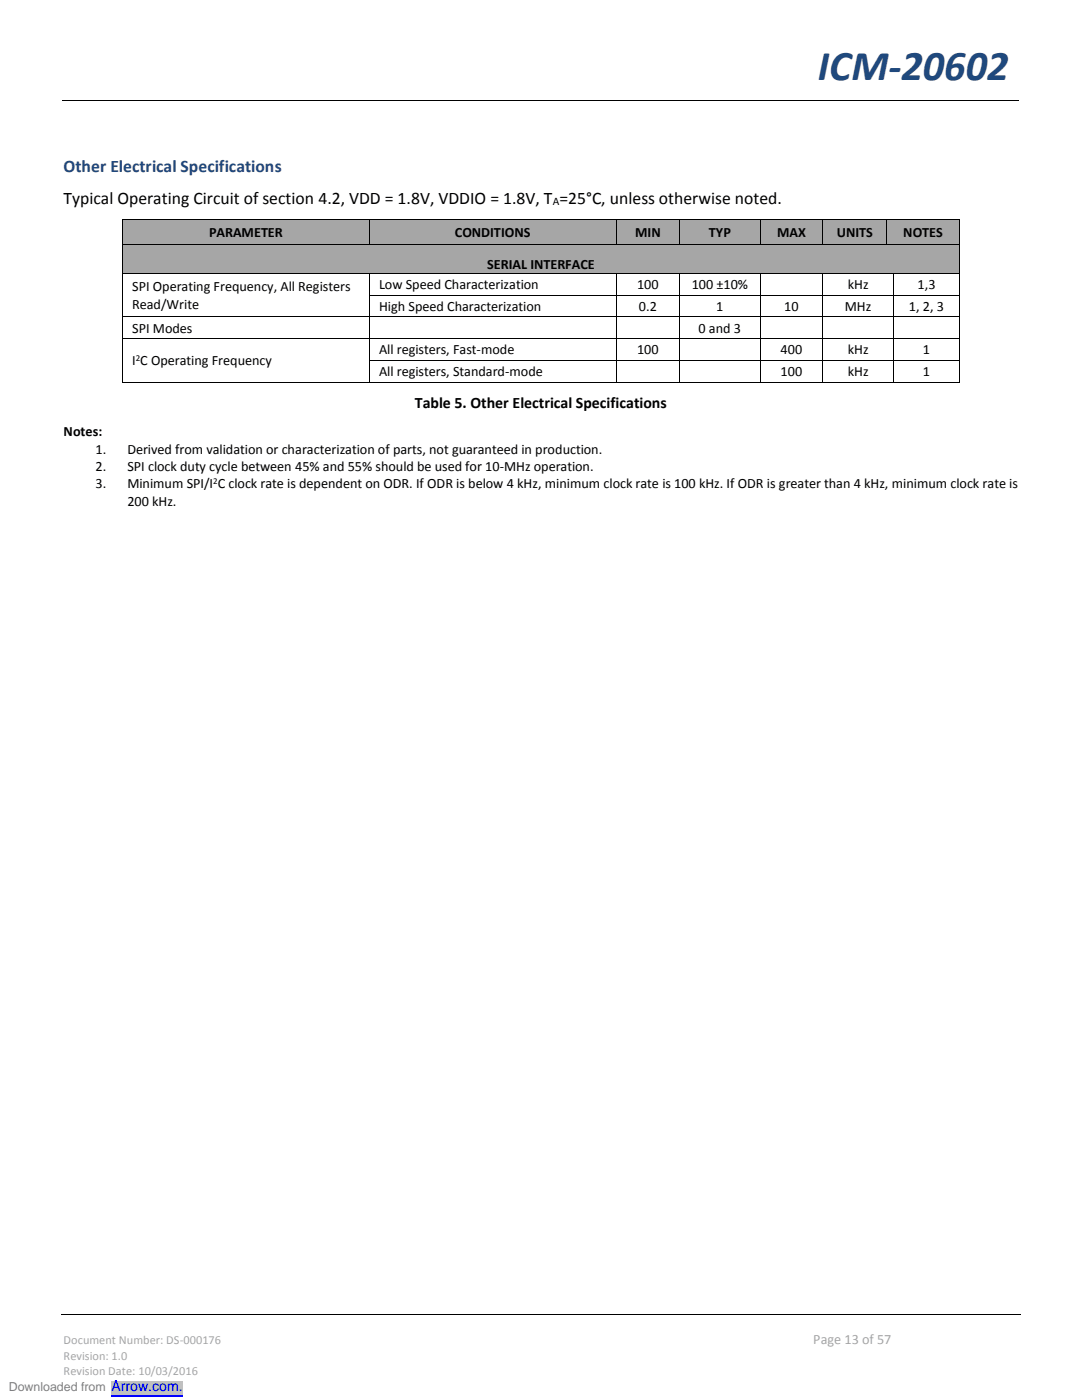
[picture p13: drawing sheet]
<svg xmlns="http://www.w3.org/2000/svg" width="216mm" height="279mm" viewBox="0 0 216 279" stroke-linecap="round" stroke-linejoin="round" font-family="sans-serif">
<defs><g id="words">
<text font-size="8.5" fill="#1f497d" x="163.2" y="16">ICM-20602</text>
<text font-size="3.5" fill="#1f497d" x="12.7" y="34.3">Other Electrical Specifications</text>
<text font-size="3.5" x="12.7" y="40.7">Typical Operating Circuit of section 4.2, VDD = 1.8V, VDDIO = 1.8V, T =25°C, unless otherwise noted.</text>
<text font-size="3.2" x="82.8" y="81.5">Table 5. Other Electrical Specifications</text>
<g font-size="2.8">
<text x="41.7" y="47.3">PARAMETER</text>
<text x="90.8" y="47.3">CONDITIONS</text>
<text x="126.7" y="47.3">MIN</text>
<text x="141.5" y="47.3">TYP</text>
<text x="155" y="47.3">MAX</text>
<text x="167" y="47.3">UNITS</text>
<text x="180.2" y="47.3">NOTES</text>
<text x="97.2" y="53.7">SERIAL INTERFACE</text>
<text x="26.4" y="58.1">SPI Operating Frequency, All Registers</text>
<text x="75.6" y="57.7">Low Speed Characterization</text>
<text x="127.1" y="57.7">100</text>
<text x="138" y="57.7">100 ±10%</text>
<text x="169.2" y="57.7">kHz</text>
<text x="183.1" y="57.7">1,3</text>
<text x="26.4" y="61.6">Read/Write</text>
<text x="75.6" y="62.1">High Speed Characterization</text>
<text x="127.5" y="62.1">0.2</text>
<text x="142.9" y="62.1">1</text>
<text x="156.5" y="62.1">10</text>
<text x="168.6" y="62.1">MHz</text>
<text x="181.3" y="62.1">1, 2, 3</text>
<text x="26.4" y="66.4">SPI Modes</text>
<text x="75.6" y="70.7">All registers, Fast-mode</text>
<text x="127.1" y="70.7">100</text>
<text x="139.4" y="66.4">0 and 3</text>
<text x="155.8" y="70.7">400</text>
<text x="169.2" y="70.7">kHz</text>
<text x="184.1" y="70.7">1</text>
<text x="26.4" y="72.9">I C Operating Frequency</text>
<text x="75.6" y="75.1">All registers, Standard-mode</text>
<text x="155.8" y="75.1">100</text>
<text x="169.2" y="75.1">kHz</text>
<text x="184.1" y="75.1">1</text>
<text x="12.7" y="87.1">Notes:</text>
<text x="19" y="90.6">1.</text>
<text x="19" y="94">2.</text>
<text x="25.4" y="90.6">Derived from validation or characterization of parts, not guaranteed in production.</text>
<text x="25.4" y="94">SPI clock duty cycle between 45% and 55% should be used for 10-MHz operation.</text>
<text x="19" y="97.4">3.</text>
<text x="25.4" y="97.4">Minimum SPI/I C clock rate is dependent on ODR. If ODR is below 4 kHz, minimum clock rate is 100 kHz. If ODR is greater than 4 kHz, minimum clock rate is</text>
<text x="25.4" y="100.9">200 kHz.</text>
</g>
<text font-size="2.8" fill="#a6a6a6" x="162.3" y="268.3">Page 13 of 57</text>
<text font-size="2.8" fill="#00f" x="22.2" y="277.6">Arrow.com.</text>
<g font-size="2.5" fill="#a6a6a6">
<text x="12.7" y="268.3">Document Number: DS-000176</text>
<text x="12.7" y="271.4">Revision: 1.0</text>
<text x="12.7" y="274.4">Revision Date: 10/03/2016</text>
</g>
<text font-size="2.5" fill="#808080" x="1.8" y="277.6">Downloaded from</text>
<text font-size="2.3" x="110.3" y="40.9">A</text>
<g font-size="1.8">
<text x="27.1" y="72">2</text>
<text x="42.6" y="96.5">2</text>
</g>
</g></defs>
<path d="M12.4 20.2h190.8M12.2 262.4h191.5" fill="none" stroke="#000" stroke-width=".2"/>
<path d="M60.2 20.1h.1v.1h-.1z" fill-rule="evenodd" fill="#000"/>
<g fill="#a6a6a6">
<path d="M24.5 43.9h49.2v4.9h-49.2z" fill-rule="evenodd"/>
<path d="M26.4 43.9h45.4v4.9h-45.4z" fill-rule="evenodd"/>
<path d="M73.8 43.9h49.1v4.9h-49.1z" fill-rule="evenodd"/>
<path d="M75.6 43.9h45.4v4.9h-45.4z" fill-rule="evenodd"/>
<path d="M123 43.9h12.6v4.9h-12.6z" fill-rule="evenodd"/>
<path d="M124.8 43.9h8.9v4.9h-8.9z" fill-rule="evenodd"/>
<path d="M135.7 43.9h15.9v4.9h-15.9z" fill-rule="evenodd"/>
<path d="M137.5 43.9h12.3v4.9h-12.3z" fill-rule="evenodd"/>
<path d="M151.7 43.9h12.5v4.9h-12.5z" fill-rule="evenodd"/>
<path d="M153.6 43.9h8.7v4.9h-8.7z" fill-rule="evenodd"/>
<path d="M164.2 43.9h12.7v4.9h-12.7z" fill-rule="evenodd"/>
<path d="M166.1 43.9h8.9v4.9h-8.9z" fill-rule="evenodd"/>
<path d="M176.9 43.9h14.5v4.9h-14.5z" fill-rule="evenodd"/>
<path d="M178.8 43.9h10.8v4.9h-10.8z" fill-rule="evenodd"/>
</g>
<g fill="#000">
<path d="M24.4 43.8l.1 .1z" fill-rule="evenodd"/>
<path d="M24.4 43.8l.1 .1z" fill-rule="evenodd"/>
<path d="M73.7 43.8l.1 .1z" fill-rule="evenodd"/>
<path d="M122.9 43.8l.1 .1z" fill-rule="evenodd"/>
<path d="M135.6 43.8l.1 .1z" fill-rule="evenodd"/>
<path d="M151.6 43.8l.1 .1z" fill-rule="evenodd"/>
<path d="M164.2 43.8v.1z" fill-rule="evenodd"/>
<path d="M176.9 43.8v.1z" fill-rule="evenodd"/>
<path d="M191.4 43.8l.1 .1z" fill-rule="evenodd"/>
<path d="M191.4 43.8l.1 .1z" fill-rule="evenodd"/>
</g>
<g fill="none" stroke="#000" stroke-width=".2">
<path d="M24.5 43.9v4.9M24.5 43.9h49.2M73.7 43.9v4.9M73.8 43.9h49.1M122.9 43.9v4.9M123 43.9h12.6M135.6 43.9v4.9M135.7 43.9h15.9M151.7 43.9v4.9M151.7 43.9h12.5M164.2 43.9v4.9M164.2 43.9h12.7"/>
<path d="M176.9 43.9v4.9M176.9 43.9h14.5M191.5 43.9v4.9"/>
</g>
<g fill="#a6a6a6">
<path d="M24.6 48.9h166.8v5.6h-166.8z" fill-rule="evenodd"/>
<path d="M26.4 48.9h163.2v5.6h-163.2z" fill-rule="evenodd"/>
</g>
<g fill="#000">
<path d="M24.4 48.8h.2v.1h-.2z" fill-rule="evenodd"/>
<path d="M24.4 48.8h.2v.1h-.2z" fill-rule="evenodd"/>
<path d="M24.4 54.5h.2v.2h-.2z" fill-rule="evenodd"/>
<path d="M24.4 58.9h.2v.1h-.2z" fill-rule="evenodd"/>
<path d="M24.6 48.8h.1v.1h-.1z" fill-rule="evenodd"/>
<path d="M73.6 54.5h.2v.2h-.2z" fill-rule="evenodd"/>
<path d="M73.6 58.9h.2v.1h-.2z" fill-rule="evenodd"/>
<path d="M73.7 48.8h.1v.1h-.1z" fill-rule="evenodd"/>
<path d="M122.8 54.5h.2v.2h-.2z" fill-rule="evenodd"/>
<path d="M122.8 58.9h.2v.1h-.2z" fill-rule="evenodd"/>
<path d="M122.9 48.8h.1v.1h-.1z" fill-rule="evenodd"/>
<path d="M135.5 54.5h.2v.2h-.2z" fill-rule="evenodd"/>
<path d="M135.5 58.9h.2v.1h-.2z" fill-rule="evenodd"/>
<path d="M135.6 48.8h.1v.1h-.1z" fill-rule="evenodd"/>
<path d="M151.6 54.5h.1v.2h-.1z" fill-rule="evenodd"/>
<path d="M151.6 58.9h.1v.1h-.1z" fill-rule="evenodd"/>
<path d="M151.6 48.8h.2v.1h-.2z" fill-rule="evenodd"/>
<path d="M164.1 54.5h.2v.2h-.2z" fill-rule="evenodd"/>
<path d="M164.1 58.9h.2v.1h-.2z" fill-rule="evenodd"/>
<path d="M164.2 48.8h.1v.1h-.1z" fill-rule="evenodd"/>
<path d="M176.9 48.8h.1v.1h-.1z" fill-rule="evenodd"/>
<path d="M178.2 54.5h.1v.2h-.1z" fill-rule="evenodd"/>
<path d="M178.2 58.9h.1v.1h-.1z" fill-rule="evenodd"/>
<path d="M191.4 48.8h.2v.1h-.2z" fill-rule="evenodd"/>
<path d="M191.4 54.5h.2v.2h-.2z" fill-rule="evenodd"/>
<path d="M191.4 58.9h.2v.1h-.2z" fill-rule="evenodd"/>
<path d="M24.4 63.2h.2v.1h-.2z" fill-rule="evenodd"/>
<path d="M24.4 67.5h.2v.2h-.2z" fill-rule="evenodd"/>
<path d="M24.4 71.8h.2v.2h-.2z" fill-rule="evenodd"/>
<path d="M24.4 76.2h.2v.1h-.2z" fill-rule="evenodd"/>
<path d="M24.4 76.2h.2v.1h-.2z" fill-rule="evenodd"/>
<path d="M73.6 63.2h.2v.1h-.2z" fill-rule="evenodd"/>
<path d="M73.6 67.5h.2v.2h-.2z" fill-rule="evenodd"/>
<path d="M73.6 71.8h.2v.2h-.2z" fill-rule="evenodd"/>
<path d="M73.6 76.2h.2v.1h-.2z" fill-rule="evenodd"/>
<path d="M122.8 63.2h.2v.1h-.2z" fill-rule="evenodd"/>
<path d="M122.8 67.5h.2v.2h-.2z" fill-rule="evenodd"/>
<path d="M122.8 71.8h.2v.2h-.2z" fill-rule="evenodd"/>
<path d="M122.8 76.2h.2v.1h-.2z" fill-rule="evenodd"/>
<path d="M135.5 63.2h.2v.1h-.2z" fill-rule="evenodd"/>
<path d="M135.5 67.5h.2v.2h-.2z" fill-rule="evenodd"/>
<path d="M135.5 71.8h.2v.2h-.2z" fill-rule="evenodd"/>
<path d="M135.5 76.2h.2v.1h-.2z" fill-rule="evenodd"/>
<path d="M151.6 63.2h.1v.1h-.1z" fill-rule="evenodd"/>
<path d="M151.6 67.5h.1v.2h-.1z" fill-rule="evenodd"/>
<path d="M151.6 71.8h.1v.2h-.1z" fill-rule="evenodd"/>
<path d="M151.6 76.2h.1v.1h-.1z" fill-rule="evenodd"/>
<path d="M164.1 63.2h.2v.1h-.2z" fill-rule="evenodd"/>
<path d="M164.1 67.5h.2v.2h-.2z" fill-rule="evenodd"/>
<path d="M164.1 71.8h.2v.2h-.2z" fill-rule="evenodd"/>
<path d="M164.1 76.2h.2v.1h-.2z" fill-rule="evenodd"/>
<path d="M178.2 63.2h.1v.1h-.1z" fill-rule="evenodd"/>
<path d="M178.2 67.5h.1v.2h-.1z" fill-rule="evenodd"/>
<path d="M178.2 71.8h.1v.2h-.1z" fill-rule="evenodd"/>
<path d="M178.2 76.2h.1v.1h-.1z" fill-rule="evenodd"/>
<path d="M191.4 63.2h.2v.1h-.2z" fill-rule="evenodd"/>
<path d="M191.4 67.5h.2v.2h-.2z" fill-rule="evenodd"/>
<path d="M191.4 71.8h.2v.2h-.2z" fill-rule="evenodd"/>
<path d="M191.4 76.2h.2v.1h-.2z" fill-rule="evenodd"/>
<path d="M191.4 76.2h.2v.1h-.2z" fill-rule="evenodd"/>
</g>
<g fill="none" stroke="#000" stroke-width=".2">
<path d="M24.5 48.9v5.6M24.5 54.7v4.2M24.5 59v4.2M24.6 54.6h49M24.7 48.9h49M73.7 54.7v4.2M73.7 59v4.2M73.8 54.6h49M73.8 58.9h49M73.8 48.9h49.1M122.9 54.7v4.2M122.9 59v4.2"/>
<path d="M123 54.6h12.5M123 58.9h12.5M123 48.9h12.6M135.6 54.7v4.2M135.6 59v4.2M135.7 54.6h15.9M135.7 58.9h15.9M135.7 48.9h15.9M151.7 54.7v4.2M151.7 59v4.2M151.7 54.6h12.4M151.7 58.9h12.4"/>
<path d="M151.8 48.9h12.4M164.2 54.7v4.2M164.2 59v4.2M164.3 54.6h13.9M164.3 58.9h13.9M164.3 48.9h12.6M177 48.9h14.4M178.3 54.7v4.2M178.3 59v4.2M178.3 54.6h13.1M178.3 58.9h13.1M191.5 48.9v5.6"/>
<path d="M191.5 54.7v4.2M191.5 59v4.2M24.5 63.3v4.2M24.5 67.7v4.1M24.5 72v4.2M24.6 63.3h49M24.6 67.6h49M24.6 76.2h49M73.7 63.3v4.2M73.7 67.7v4.1M73.7 72v4.2M73.8 63.3h49"/>
<path d="M73.8 67.6h49M73.8 71.9h49M73.8 76.2h49M122.9 63.3v4.2M122.9 67.7v4.1M122.9 72v4.2M123 63.3h12.5M123 67.6h12.5M123 71.9h12.5M123 76.2h12.5M135.6 63.3v4.2M135.6 67.7v4.1"/>
<path d="M135.6 72v4.2M135.7 63.3h15.9M135.7 67.6h15.9M135.7 71.9h15.9M135.7 76.2h15.9M151.7 63.3v4.2M151.7 67.7v4.1M151.7 72v4.2M151.7 63.3h12.4M151.7 67.6h12.4M151.7 71.9h12.4M151.7 76.2h12.4"/>
<path d="M164.2 63.3v4.2M164.2 67.7v4.1M164.2 72v4.2M164.3 63.3h13.9M164.3 67.6h13.9M164.3 71.9h13.9M164.3 76.2h13.9M178.3 63.3v4.2M178.3 67.7v4.1M178.3 72v4.2M178.3 63.3h13.1M178.3 67.6h13.1"/>
<path d="M178.3 71.9h13.1M178.3 76.2h13.1M191.5 63.3v4.2M191.5 67.7v4.1M191.5 72v4.2"/>
</g>
<path d="M0 276.9h70.6" fill="none" stroke="#fff" stroke-width="2.5" stroke-linecap="butt"/>
<path d="M22.2 275.6h14.3v2.6h-14.3z" fill="#c0c0c0"/>
<path d="M22.2 278.6h14.3" fill="none" stroke="#00f" stroke-width=".2"/>
<path d="M0 276.9h70.6" fill="none" stroke="#fff" stroke-width="2.5" stroke-linecap="butt"/>
<path d="M22.2 275.6h14.3v2.6h-14.3z" fill="#c0c0c0"/>
<path d="M22.2 278.6h14.3" fill="none" stroke="#00f" stroke-width=".2"/>
<path d="M0 276.9h70.6" fill="none" stroke="#fff" stroke-width="2.5" stroke-linecap="butt"/>
<path d="M22.2 275.6h14.3v2.6h-14.3z" fill="#c0c0c0"/>
<path d="M22.2 278.6h14.3" fill="none" stroke="#00f" stroke-width=".2"/>
<path d="M0 276.9h70.6" fill="none" stroke="#fff" stroke-width="2.5" stroke-linecap="butt"/>
<path d="M22.2 275.6h14.3v2.6h-14.3z" fill="#c0c0c0"/>
<path d="M22.2 278.6h14.3" fill="none" stroke="#00f" stroke-width=".2"/>
<path d="M0 276.9h70.6" fill="none" stroke="#fff" stroke-width="2.5" stroke-linecap="butt"/>
<path d="M22.2 275.6h14.3v2.6h-14.3z" fill="#c0c0c0"/>
<path d="M22.2 278.6h14.3" fill="none" stroke="#00f" stroke-width=".2"/>
<path d="M0 276.9h70.6" fill="none" stroke="#fff" stroke-width="2.5" stroke-linecap="butt"/>
<path d="M22.2 275.6h14.3v2.6h-14.3z" fill="#c0c0c0"/>
<path d="M22.2 278.6h14.3" fill="none" stroke="#00f" stroke-width=".2"/>
<path d="M0 276.9h70.6" fill="none" stroke="#fff" stroke-width="2.5" stroke-linecap="butt"/>
<path d="M22.2 275.6h14.3v2.6h-14.3z" fill="#c0c0c0"/>
<path d="M22.2 278.6h14.3" fill="none" stroke="#00f" stroke-width=".2"/>
<path d="M0 276.9h70.6" fill="none" stroke="#fff" stroke-width="2.5" stroke-linecap="butt"/>
<path d="M22.2 275.6h14.3v2.6h-14.3z" fill="#c0c0c0"/>
<path d="M22.2 278.6h14.3" fill="none" stroke="#00f" stroke-width=".2"/>
<path d="M0 276.9h70.6" fill="none" stroke="#fff" stroke-width="2.5" stroke-linecap="butt"/>
<path d="M22.2 275.6h14.3v2.6h-14.3z" fill="#c0c0c0"/>
<path d="M22.2 278.6h14.3" fill="none" stroke="#00f" stroke-width=".2"/>
<path d="M0 276.9h70.6" fill="none" stroke="#fff" stroke-width="2.5" stroke-linecap="butt"/>
<path d="M22.2 275.6h14.3v2.6h-14.3z" fill="#c0c0c0"/>
<path d="M22.2 278.6h14.3" fill="none" stroke="#00f" stroke-width=".2"/>
<path d="M0 276.9h70.6" fill="none" stroke="#fff" stroke-width="2.5" stroke-linecap="butt"/>
<path d="M22.2 275.6h14.3v2.6h-14.3z" fill="#c0c0c0"/>
<path d="M22.2 278.6h14.3" fill="none" stroke="#00f" stroke-width=".2"/>
<path d="M0 276.9h70.6" fill="none" stroke="#fff" stroke-width="2.5" stroke-linecap="butt"/>
<path d="M22.2 275.6h14.3v2.6h-14.3z" fill="#c0c0c0"/>
<path d="M22.2 278.6h14.3" fill="none" stroke="#00f" stroke-width=".2"/>
<path d="M0 276.9h70.6" fill="none" stroke="#fff" stroke-width="2.5" stroke-linecap="butt"/>
<path d="M22.2 275.6h14.3v2.6h-14.3z" fill="#c0c0c0"/>
<path d="M22.2 278.6h14.3" fill="none" stroke="#00f" stroke-width=".2"/>
<use href="#words"/>
</svg>
